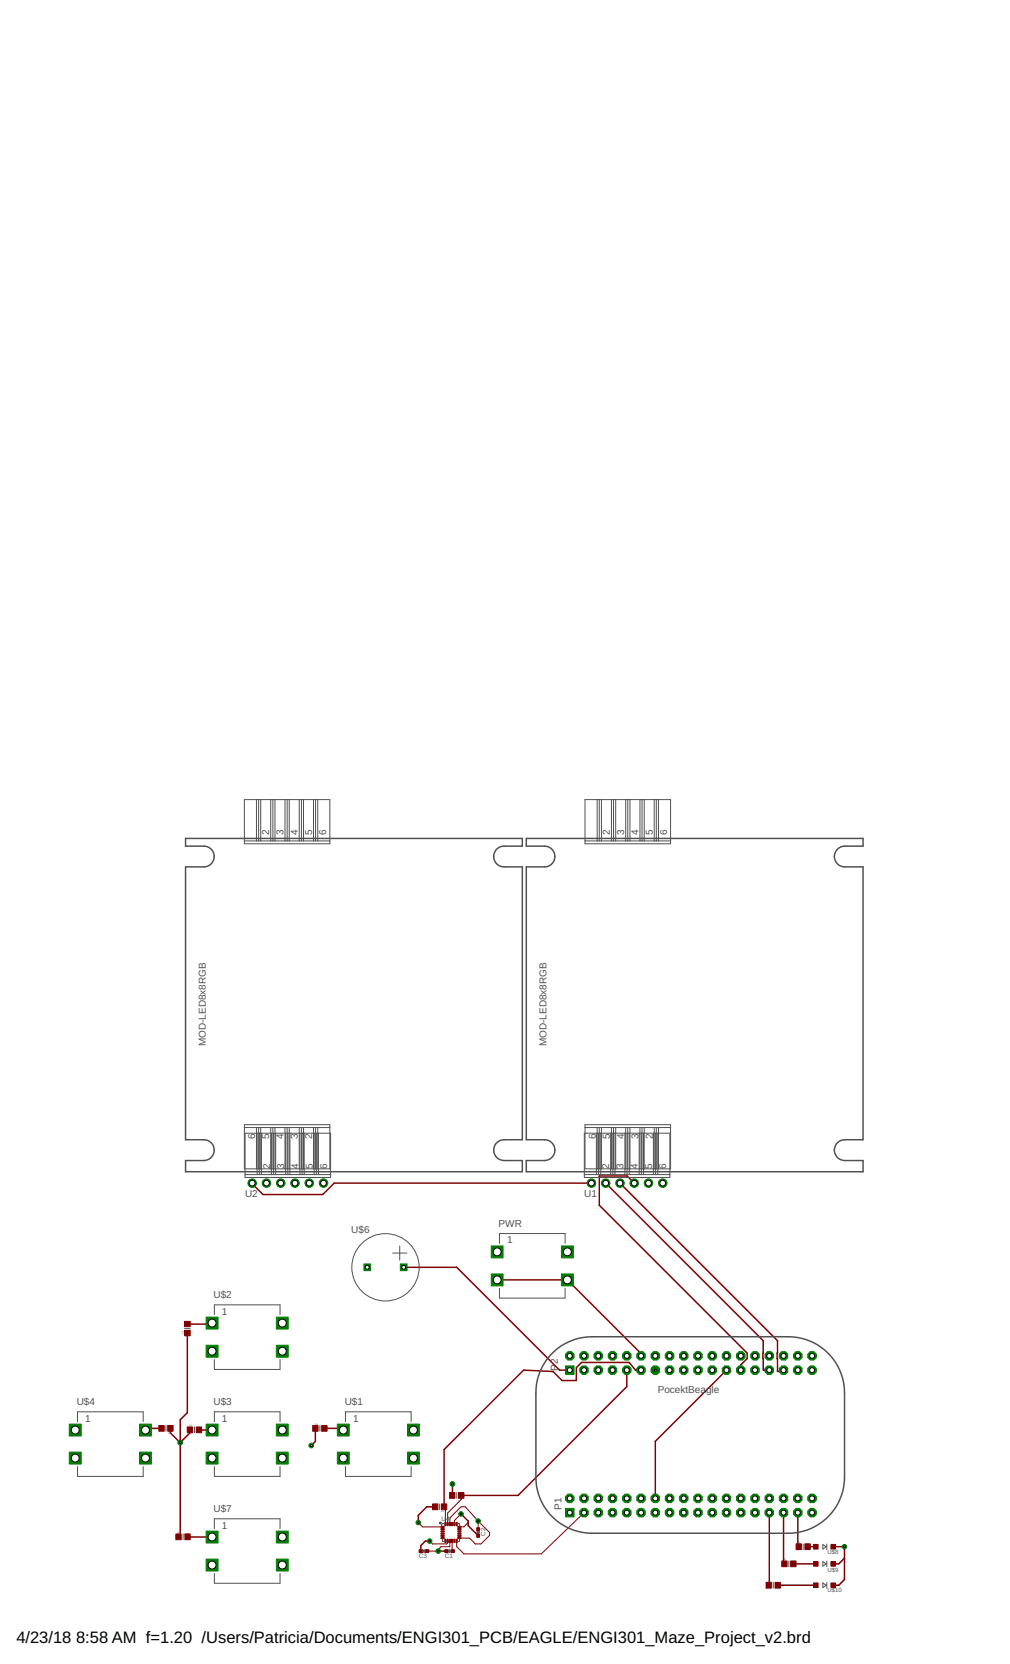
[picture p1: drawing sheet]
<svg xmlns="http://www.w3.org/2000/svg" width="216mm" height="356mm" viewBox="0 0 216 356" stroke-linecap="round" stroke-linejoin="round" font-family="sans-serif">
<defs><g id="words">
<g font-size="3.5">
<text x="3.5" y="351.1">4/23/18</text>
<text x="16.3" y="351.1">8:58 AM f=1.20 /Users/Patricia/Documents/ENGI301_PCB/EAGLE/ENGI301_Maze_Project_v2.brd</text>
</g>
<g font-size="2.1" fill="#505050">
<text x="57.6" y="178.5" transform="rotate(-90 57.6 178.5)">2</text>
<text x="60.6" y="178.5" transform="rotate(-90 60.6 178.5)">3</text>
<text x="63.7" y="178.5" transform="rotate(-90 63.7 178.5)">4</text>
<text x="66.7" y="178.5" transform="rotate(-90 66.7 178.5)">5</text>
<text x="69.8" y="178.5" transform="rotate(-90 69.8 178.5)">6</text>
<text x="130.4" y="178.5" transform="rotate(-90 130.4 178.5)">2</text>
<text x="133.4" y="178.5" transform="rotate(-90 133.4 178.5)">3</text>
<text x="136.5" y="178.5" transform="rotate(-90 136.5 178.5)">4</text>
<text x="139.5" y="178.5" transform="rotate(-90 139.5 178.5)">5</text>
<text x="142.6" y="178.5" transform="rotate(-90 142.6 178.5)">6</text>
<text x="44" y="223.6" transform="rotate(-90 44 223.6)">MOD-LED8x8RGB</text>
<text x="116.8" y="223.6" transform="rotate(-90 116.8 223.6)">MOD-LED8x8RGB</text>
<text x="54.5" y="243.4" transform="rotate(-90 54.5 243.4)">6</text>
<text x="57.6" y="243.4" transform="rotate(-90 57.6 243.4)">5</text>
<text x="60.6" y="243.4" transform="rotate(-90 60.6 243.4)">4</text>
<text x="63.7" y="243.4" transform="rotate(-90 63.7 243.4)">3</text>
<text x="66.7" y="243.4" transform="rotate(-90 66.7 243.4)">2</text>
<text x="127.3" y="243.4" transform="rotate(-90 127.3 243.4)">6</text>
<text x="130.4" y="243.4" transform="rotate(-90 130.4 243.4)">5</text>
<text x="133.4" y="243.4" transform="rotate(-90 133.4 243.4)">4</text>
<text x="136.5" y="243.4" transform="rotate(-90 136.5 243.4)">3</text>
<text x="139.5" y="243.4" transform="rotate(-90 139.5 243.4)">2</text>
<text x="57.7" y="249.8" transform="rotate(-90 57.7 249.8)">2</text>
<text x="60.8" y="249.8" transform="rotate(-90 60.8 249.8)">3</text>
<text x="63.8" y="249.8" transform="rotate(-90 63.8 249.8)">4</text>
<text x="66.9" y="249.8" transform="rotate(-90 66.9 249.8)">5</text>
<text x="69.9" y="249.8" transform="rotate(-90 69.9 249.8)">6</text>
<text x="130.2" y="249.8" transform="rotate(-90 130.2 249.8)">2</text>
<text x="133.3" y="249.8" transform="rotate(-90 133.3 249.8)">3</text>
<text x="136.3" y="249.8" transform="rotate(-90 136.3 249.8)">4</text>
<text x="139.4" y="249.8" transform="rotate(-90 139.4 249.8)">5</text>
<text x="142.4" y="249.8" transform="rotate(-90 142.4 249.8)">6</text>
<text x="52.4" y="255.9">U2</text>
<text x="124.9" y="255.9">U1</text>
<text x="75.1" y="263.5">U$6</text>
<text x="106.6" y="262.1">PWR</text>
<text x="108.4" y="265.7">1</text>
<text x="45.6" y="277.4">U$2</text>
<text x="47.4" y="281">1</text>
<text x="119.3" y="293" transform="rotate(-90 119.3 293)">P2</text>
<text x="140.6" y="297.8">PocektBeagle</text>
<text x="16.4" y="300.2">U$4</text>
<text x="18.2" y="303.8">1</text>
<text x="45.6" y="300.2">U$3</text>
<text x="47.4" y="303.8">1</text>
<text x="73.7" y="300.2">U$1</text>
<text x="75.5" y="303.8">1</text>
<text x="45.6" y="323.1">U$7</text>
<text x="120" y="322.7" transform="rotate(-90 120 322.7)">P1</text>
<text x="47.4" y="326.7">1</text>
</g>
<g font-size="1.4" fill="#505050">
<text x="94.4" y="325.1">U</text>
<text x="95.4" y="325.1">4</text>
<text x="103.8" y="328.2" transform="rotate(-90 103.8 328.2)">C2</text>
<text x="89.6" y="333">C3</text>
<text x="95.1" y="333">C1</text>
</g>
<g font-size="1.3" fill="#505050">
<text x="176.9" y="332.1">U$8</text>
<text x="176.9" y="336">U$9</text>
<text x="176.9" y="340.3">U$10</text>
</g>
<g font-size=".4" fill="#505050">
<text x="39.3" y="285" transform="rotate(-90 39.3 285)">R6</text>
<text x="40.5" y="304.8">R8</text>
<text x="67.3" y="304.5">R10</text>
<text x="36" y="306.3">R9</text>
<text x="94.3" y="323.1">R12</text>
<text x="98" y="320.7">R11</text>
<text x="38" y="327.6">R7</text>
<text x="170.6" y="329.8">R1</text>
<text x="167.5" y="333.4">R2</text>
<text x="164.2" y="338">R</text>
<text x="164.5" y="338">3</text>
</g>
</g></defs>
<g fill="#800000" stroke="#800000" stroke-width=".21">
<path d="M173.9 330.1h1v.9h-1z"/>
<path d="M177.6 330.1h1v.9h-1z"/>
<path d="M173.9 333.7h1v1h-1z"/>
<path d="M177.6 333.7h1v1h-1z"/>
<path d="M173.9 338.3h1v1h-1z"/>
<path d="M177.6 338.3h1v1h-1z"/>
<path d="M89.6 331.2h.7v.6h-.7z"/>
<path d="M90.9 331.2h.8v.6h-.8z"/>
<path d="M96.4 331.2h.7v.6h-.7z"/>
<path d="M95.1 331.2h.7v.6h-.7z"/>
<path d="M101.9 326.5h.6v.7h-.6z"/>
<path d="M101.9 327.8h.6v.7h-.6z"/>
<path d="M170.2 329.9h1.1v1.3h-1.1z"/>
<path d="M172.1 329.9h1.1v1.3h-1.1z"/>
<path d="M167.1 333.6h1.2v1.2h-1.2z"/>
<path d="M169 333.6h1.2v1.2h-1.2z"/>
<path d="M163.7 338.2h1.2v1.2h-1.2z"/>
<path d="M165.7 338.2h1.1v1.2h-1.1z"/>
<path d="M39.4 284.3h1.3v1.2h-1.3z"/>
<path d="M39.4 282.4h1.3v1.1h-1.3z"/>
<path d="M37.6 327.8h1.1v1.2h-1.1z"/>
<path d="M39.5 327.8h1.2v1.2h-1.2z"/>
<path d="M40 304.9h1.2v1.3h-1.2z"/>
<path d="M42 304.9h1.1v1.3h-1.1z"/>
<path d="M35.9 304.6h1.1v1.3h-1.1z"/>
<path d="M34 304.6h1.1v1.3h-1.1z"/>
<path d="M66.8 304.6h1.2v1.3h-1.2z"/>
<path d="M68.8 304.6h1.1v1.3h-1.1z"/>
<path d="M98 319h1.2v1.2h-1.2z"/>
<path d="M96.1 319h1.1v1.2h-1.1z"/>
<path d="M94.4 321.4h1.1v1.2h-1.1z"/>
<path d="M92.5 321.4h1.1v1.2h-1.1z"/>
</g>
<g fill="#800000" stroke="#800000" stroke-width=".21">
<path d="M94.3 326.2h.6l.1 .1-.7 .1z" fill-rule="evenodd"/>
<path d="M94.3 326.7l.6-.1 .1 .2-.7 .1z" fill-rule="evenodd"/>
<path d="M94.3 327.2l.6-.1 .1 .2-.7 .1z" fill-rule="evenodd"/>
<path d="M94.3 327.6h.6l.1 .2-.7 .1z" fill-rule="evenodd"/>
<path d="M94.3 328.1h.6l.1 .1-.7 .1z" fill-rule="evenodd"/>
<path d="M94.3 328.6h.6l.1 .1-.7 .1z" fill-rule="evenodd"/>
<path d="M95.1 329h.2l-.1 .6h-.1z" fill-rule="evenodd"/>
<path d="M95.6 329h.2l-.1 .6h-.1z" fill-rule="evenodd"/>
<path d="M96.1 329h.2l-.1 .6h-.1z" fill-rule="evenodd"/>
<path d="M96.5 329h.3l-.1 .6h-.2z" fill-rule="evenodd"/>
<path d="M97 329h.3l-.1 .6h-.2z" fill-rule="evenodd"/>
<path d="M97.5 329h.2v.6h-.2z" fill-rule="evenodd"/>
<path d="M97.9 328.6h.6l.1 .1-.7 .1z" fill-rule="evenodd"/>
<path d="M97.9 328.1h.6l.1 .1-.7 .1z" fill-rule="evenodd"/>
<path d="M97.9 327.6h.6l.1 .2-.7 .1z" fill-rule="evenodd"/>
<path d="M97.9 327.2l.6-.1 .1 .2-.7 .1z" fill-rule="evenodd"/>
<path d="M97.9 326.7l.6-.1 .1 .2-.7 .1z" fill-rule="evenodd"/>
<path d="M97.9 326.2h.6l.1 .1-.7 .1z" fill-rule="evenodd"/>
<path d="M97.5 325.4h.2v.7l-.2-.1z" fill-rule="evenodd"/>
<path d="M97 325.4h.3l-.1 .7-.2-.1z" fill-rule="evenodd"/>
<path d="M96.5 325.4h.3l-.1 .7-.2-.1z" fill-rule="evenodd"/>
<path d="M96.1 325.4h.2l-.1 .7-.1-.1z" fill-rule="evenodd"/>
<path d="M95.6 325.4h.2l-.1 .7-.1-.1z" fill-rule="evenodd"/>
<path d="M95.1 325.4h.2l-.1 .7-.1-.1z" fill-rule="evenodd"/>
</g>
<g fill="none" stroke="#800000" stroke-width=".32">
<path d="M53.9 252.8l2.3 2.5h12.8l2.4-2.5h55M129.5 252.8l33.7 33.7v6.3h1.2M132.5 252.8l33.7 33.7v6.6h1l.3-.3M135.6 252.8l-1.6-1.5h-5.9v6.3l31.6 31.6v1.1l-1.4 1.4v1.1M86.3 270.8h11.3l22 22h2.2M106.3 273.5h15l15.7 15.8v.5M40 284.9v17l-1.5 1.5v24.7l-.3 .3M45.3 282.7l-.2 .3h-5.1M134 292.8v3.5l-23.3 23.3h-12.1M137 292.8h-1.2l-1.3-1.6h-10.2l-1.1 1v2.8h-3.1l-1.9-1.9-6.3-.3-17 17v12.2M155.3 292.8l-15.2 15.2v12.2M34.5 305.2h-3.1l-.3 .4"/>
<path d="M36.4 305.2v1l2.1 2.1 2.1-2.1v-.6M42.5 305.6h2.8M67.4 305.2v2.8l-.9 .9M69.3 305.2h3.7l.4 .4M96.7 317.1v2.4M40.1 328.4l5.2 .1M91.8 329.3h-.9l-.9 1v1.2M93 322h-1.8l-1.8 1.8v1.6M93.7 331.5h1.7M98.6 323.5l1.5 1.6v.9l2.1 2.2M164.4 323.3v15.3l-.1 .2M166.2 338.8h8.2"/>
<path d="M167.5 323.3v10.7l.2 .2M169.6 334.2h4.8M170.5 323.3v7.1l.2 .1M172.6 330.5h1.8M178.1 330.5h2.4v7l-1.2 1.3h-1.2M180.5 333l-1.2 1.2h-1.2"/>
</g>
<g fill="none" stroke="#800000" stroke-width=".21">
<path d="M96.7 319.5v.1M98.6 319.6v.8l-2.9 2.9v2.4M89.4 325.4l.9 .9h4.3M94.9 322l.3 .3v3.4M95.7 329.3v.4l-.2 .2h-3l-.7-.6M96.2 329.3l-.1 1.2h-1.8l-.6 .7v.3h-2.4M96.6 329.3v2l.2 .2M98.2 326.3h.1M98.6 323.5l-1.5 1.5v.7M100.1 325.4l-.9 .9h-1M102.2 325.1l2.4 2.4v.6l-1.8 1.8h-1.2l-1.2-1.2h-2.2M102.2 325.1v1.7"/>
<path d="M102.2 325.1l-2.7-3.1h-.9l-2.4 2.4v1.3M124.8 323.3l-9.1 8.8h-16.5l-1.6-1.6v-1.2"/>
</g>
<path d="M72.1 304.3h2.6v2.6h-2.6z" fill="#008000" stroke="#008000" stroke-width=".21"/>
<circle cx="73.4" cy="305.6" r=".85" fill="#fff" stroke="#000" stroke-width=".21"/>
<path d="M87.1 304.3h2.5v2.6h-2.5z" fill="#008000" stroke="#008000" stroke-width=".21"/>
<circle cx="88.4" cy="305.6" r=".85" fill="#fff" stroke="#000" stroke-width=".21"/>
<path d="M72.1 310.3h2.6v2.6h-2.6z" fill="#008000" stroke="#008000" stroke-width=".21"/>
<circle cx="73.4" cy="311.6" r=".85" fill="#fff" stroke="#000" stroke-width=".21"/>
<path d="M87.1 310.3h2.5v2.6h-2.5z" fill="#008000" stroke="#008000" stroke-width=".21"/>
<circle cx="88.4" cy="311.6" r=".85" fill="#fff" stroke="#000" stroke-width=".21"/>
<path d="M44.1 281.5h2.5v2.5h-2.5z" fill="#008000" stroke="#008000" stroke-width=".21"/>
<circle cx="45.3" cy="282.7" r=".85" fill="#fff" stroke="#000" stroke-width=".21"/>
<path d="M59.1 281.5h2.5v2.5h-2.5z" fill="#008000" stroke="#008000" stroke-width=".21"/>
<circle cx="60.3" cy="282.7" r=".85" fill="#fff" stroke="#000" stroke-width=".21"/>
<path d="M44.1 287.5h2.5v2.5h-2.5z" fill="#008000" stroke="#008000" stroke-width=".21"/>
<circle cx="45.3" cy="288.8" r=".85" fill="#fff" stroke="#000" stroke-width=".21"/>
<path d="M59.1 287.5h2.5v2.5h-2.5z" fill="#008000" stroke="#008000" stroke-width=".21"/>
<circle cx="60.3" cy="288.8" r=".85" fill="#fff" stroke="#000" stroke-width=".21"/>
<path d="M44.1 304.3h2.5v2.6h-2.5z" fill="#008000" stroke="#008000" stroke-width=".21"/>
<circle cx="45.3" cy="305.6" r=".85" fill="#fff" stroke="#000" stroke-width=".21"/>
<path d="M59.1 304.3h2.5v2.6h-2.5z" fill="#008000" stroke="#008000" stroke-width=".21"/>
<circle cx="60.3" cy="305.6" r=".85" fill="#fff" stroke="#000" stroke-width=".21"/>
<path d="M44.1 310.3h2.5v2.6h-2.5z" fill="#008000" stroke="#008000" stroke-width=".21"/>
<circle cx="45.3" cy="311.6" r=".85" fill="#fff" stroke="#000" stroke-width=".21"/>
<path d="M59.1 310.3h2.5v2.6h-2.5z" fill="#008000" stroke="#008000" stroke-width=".21"/>
<circle cx="60.3" cy="311.6" r=".85" fill="#fff" stroke="#000" stroke-width=".21"/>
<path d="M14.8 304.3h2.6v2.6h-2.6z" fill="#008000" stroke="#008000" stroke-width=".21"/>
<circle cx="16.1" cy="305.6" r=".85" fill="#fff" stroke="#000" stroke-width=".21"/>
<path d="M29.8 304.3h2.6v2.6h-2.6z" fill="#008000" stroke="#008000" stroke-width=".21"/>
<circle cx="31.1" cy="305.6" r=".85" fill="#fff" stroke="#000" stroke-width=".21"/>
<path d="M14.8 310.3h2.6v2.6h-2.6z" fill="#008000" stroke="#008000" stroke-width=".21"/>
<circle cx="16.1" cy="311.6" r=".85" fill="#fff" stroke="#000" stroke-width=".21"/>
<path d="M29.8 310.3h2.6v2.6h-2.6z" fill="#008000" stroke="#008000" stroke-width=".21"/>
<circle cx="31.1" cy="311.6" r=".85" fill="#fff" stroke="#000" stroke-width=".21"/>
<path d="M105 266.3h2.5v2.5h-2.5z" fill="#008000" stroke="#008000" stroke-width=".21"/>
<circle cx="106.3" cy="267.5" r=".85" fill="#fff" stroke="#000" stroke-width=".21"/>
<path d="M120 266.3h2.6v2.5h-2.6z" fill="#008000" stroke="#008000" stroke-width=".21"/>
<circle cx="121.3" cy="267.5" r=".85" fill="#fff" stroke="#000" stroke-width=".21"/>
<path d="M105 272.2h2.5v2.6h-2.5z" fill="#008000" stroke="#008000" stroke-width=".21"/>
<circle cx="106.3" cy="273.5" r=".85" fill="#fff" stroke="#000" stroke-width=".21"/>
<path d="M120 272.2h2.6v2.6h-2.6z" fill="#008000" stroke="#008000" stroke-width=".21"/>
<circle cx="121.3" cy="273.5" r=".85" fill="#fff" stroke="#000" stroke-width=".21"/>
<path d="M85.6 270.1h1.4v1.4h-1.4z" fill="#008000" stroke="#008000" stroke-width=".21"/>
<circle cx="86.3" cy="270.8" r=".42" fill="#fff" stroke="#000" stroke-width=".21"/>
<path d="M77.8 270.1h1.4v1.4h-1.4z" fill="#008000" stroke="#008000" stroke-width=".21"/>
<circle cx="78.5" cy="270.8" r=".42" fill="#fff" stroke="#000" stroke-width=".21"/>
<path d="M44.1 327.2h2.5v2.5h-2.5z" fill="#008000" stroke="#008000" stroke-width=".21"/>
<circle cx="45.3" cy="328.5" r=".85" fill="#fff" stroke="#000" stroke-width=".21"/>
<path d="M59.1 327.2h2.5v2.5h-2.5z" fill="#008000" stroke="#008000" stroke-width=".21"/>
<circle cx="60.3" cy="328.5" r=".85" fill="#fff" stroke="#000" stroke-width=".21"/>
<path d="M44.1 333.2h2.5v2.5h-2.5z" fill="#008000" stroke="#008000" stroke-width=".21"/>
<circle cx="45.3" cy="334.5" r=".85" fill="#fff" stroke="#000" stroke-width=".21"/>
<path d="M59.1 333.2h2.5v2.5h-2.5z" fill="#008000" stroke="#008000" stroke-width=".21"/>
<circle cx="60.3" cy="334.5" r=".85" fill="#fff" stroke="#000" stroke-width=".21"/>
<circle cx="126.4" cy="252.8" r=".91" fill="#008000" stroke="#008000" stroke-width=".21"/>
<circle cx="126.4" cy="252.8" r=".61" fill="#fff" stroke="#000" stroke-width=".21"/>
<circle cx="129.5" cy="252.8" r=".91" fill="#008000" stroke="#008000" stroke-width=".21"/>
<circle cx="129.5" cy="252.8" r=".61" fill="#fff" stroke="#000" stroke-width=".21"/>
<circle cx="132.5" cy="252.8" r=".91" fill="#008000" stroke="#008000" stroke-width=".21"/>
<circle cx="132.5" cy="252.8" r=".61" fill="#fff" stroke="#000" stroke-width=".21"/>
<circle cx="135.6" cy="252.8" r=".91" fill="#008000" stroke="#008000" stroke-width=".21"/>
<circle cx="135.6" cy="252.8" r=".61" fill="#fff" stroke="#000" stroke-width=".21"/>
<circle cx="138.6" cy="252.8" r=".91" fill="#008000" stroke="#008000" stroke-width=".21"/>
<circle cx="138.6" cy="252.8" r=".61" fill="#fff" stroke="#000" stroke-width=".21"/>
<circle cx="141.7" cy="252.8" r=".91" fill="#008000" stroke="#008000" stroke-width=".21"/>
<circle cx="141.7" cy="252.8" r=".61" fill="#fff" stroke="#000" stroke-width=".21"/>
<circle cx="53.9" cy="252.8" r=".91" fill="#008000" stroke="#008000" stroke-width=".21"/>
<circle cx="53.9" cy="252.8" r=".61" fill="#fff" stroke="#000" stroke-width=".21"/>
<circle cx="57" cy="252.8" r=".91" fill="#008000" stroke="#008000" stroke-width=".21"/>
<circle cx="57" cy="252.8" r=".61" fill="#fff" stroke="#000" stroke-width=".21"/>
<circle cx="60" cy="252.8" r=".91" fill="#008000" stroke="#008000" stroke-width=".21"/>
<circle cx="60" cy="252.8" r=".61" fill="#fff" stroke="#000" stroke-width=".21"/>
<circle cx="63.1" cy="252.8" r=".91" fill="#008000" stroke="#008000" stroke-width=".21"/>
<circle cx="63.1" cy="252.8" r=".61" fill="#fff" stroke="#000" stroke-width=".21"/>
<circle cx="66.1" cy="252.8" r=".91" fill="#008000" stroke="#008000" stroke-width=".21"/>
<circle cx="66.1" cy="252.8" r=".61" fill="#fff" stroke="#000" stroke-width=".21"/>
<circle cx="69.2" cy="252.8" r=".91" fill="#008000" stroke="#008000" stroke-width=".21"/>
<circle cx="69.2" cy="252.8" r=".61" fill="#fff" stroke="#000" stroke-width=".21"/>
<path d="M120.9 322.3h1.8v1.9h-1.8z" fill="#008000" stroke="#008000" stroke-width=".21"/>
<circle cx="121.8" cy="323.3" r=".53" fill="#fff" stroke="#000" stroke-width=".21"/>
<circle cx="121.8" cy="320.2" r=".99" fill="#008000" stroke="#008000" stroke-width=".21"/>
<circle cx="121.8" cy="320.2" r=".53" fill="#fff" stroke="#000" stroke-width=".21"/>
<circle cx="124.8" cy="323.3" r=".99" fill="#008000" stroke="#008000" stroke-width=".21"/>
<circle cx="124.8" cy="323.3" r=".53" fill="#fff" stroke="#000" stroke-width=".21"/>
<circle cx="124.8" cy="320.2" r=".99" fill="#008000" stroke="#008000" stroke-width=".21"/>
<circle cx="124.8" cy="320.2" r=".53" fill="#fff" stroke="#000" stroke-width=".21"/>
<circle cx="127.9" cy="323.3" r=".99" fill="#008000" stroke="#008000" stroke-width=".21"/>
<circle cx="127.9" cy="323.3" r=".53" fill="#fff" stroke="#000" stroke-width=".21"/>
<circle cx="127.9" cy="320.2" r=".99" fill="#008000" stroke="#008000" stroke-width=".21"/>
<circle cx="127.9" cy="320.2" r=".53" fill="#fff" stroke="#000" stroke-width=".21"/>
<circle cx="130.9" cy="323.3" r=".99" fill="#008000" stroke="#008000" stroke-width=".21"/>
<circle cx="130.9" cy="323.3" r=".53" fill="#fff" stroke="#000" stroke-width=".21"/>
<circle cx="130.9" cy="320.2" r=".99" fill="#008000" stroke="#008000" stroke-width=".21"/>
<circle cx="130.9" cy="320.2" r=".53" fill="#fff" stroke="#000" stroke-width=".21"/>
<circle cx="134" cy="323.3" r=".99" fill="#008000" stroke="#008000" stroke-width=".21"/>
<circle cx="134" cy="323.3" r=".53" fill="#fff" stroke="#000" stroke-width=".21"/>
<circle cx="134" cy="320.2" r=".99" fill="#008000" stroke="#008000" stroke-width=".21"/>
<circle cx="134" cy="320.2" r=".53" fill="#fff" stroke="#000" stroke-width=".21"/>
<circle cx="137" cy="323.3" r=".99" fill="#008000" stroke="#008000" stroke-width=".21"/>
<circle cx="137" cy="323.3" r=".53" fill="#fff" stroke="#000" stroke-width=".21"/>
<circle cx="137" cy="320.2" r=".99" fill="#008000" stroke="#008000" stroke-width=".21"/>
<circle cx="137" cy="320.2" r=".53" fill="#fff" stroke="#000" stroke-width=".21"/>
<circle cx="140.1" cy="323.3" r=".99" fill="#008000" stroke="#008000" stroke-width=".21"/>
<circle cx="140.1" cy="323.3" r=".53" fill="#fff" stroke="#000" stroke-width=".21"/>
<circle cx="140.1" cy="320.2" r=".99" fill="#008000" stroke="#008000" stroke-width=".21"/>
<circle cx="140.1" cy="320.2" r=".53" fill="#fff" stroke="#000" stroke-width=".21"/>
<circle cx="143.1" cy="323.3" r=".99" fill="#008000" stroke="#008000" stroke-width=".21"/>
<circle cx="143.1" cy="323.3" r=".53" fill="#fff" stroke="#000" stroke-width=".21"/>
<circle cx="143.1" cy="320.2" r=".99" fill="#008000" stroke="#008000" stroke-width=".21"/>
<circle cx="143.1" cy="320.2" r=".53" fill="#fff" stroke="#000" stroke-width=".21"/>
<circle cx="146.2" cy="323.3" r=".99" fill="#008000" stroke="#008000" stroke-width=".21"/>
<circle cx="146.2" cy="323.3" r=".53" fill="#fff" stroke="#000" stroke-width=".21"/>
<circle cx="146.2" cy="320.2" r=".99" fill="#008000" stroke="#008000" stroke-width=".21"/>
<circle cx="146.2" cy="320.2" r=".53" fill="#fff" stroke="#000" stroke-width=".21"/>
<circle cx="149.2" cy="323.3" r=".99" fill="#008000" stroke="#008000" stroke-width=".21"/>
<circle cx="149.2" cy="323.3" r=".53" fill="#fff" stroke="#000" stroke-width=".21"/>
<circle cx="149.2" cy="320.2" r=".99" fill="#008000" stroke="#008000" stroke-width=".21"/>
<circle cx="149.2" cy="320.2" r=".53" fill="#fff" stroke="#000" stroke-width=".21"/>
<circle cx="152.3" cy="323.3" r=".99" fill="#008000" stroke="#008000" stroke-width=".21"/>
<circle cx="152.3" cy="323.3" r=".53" fill="#fff" stroke="#000" stroke-width=".21"/>
<circle cx="152.3" cy="320.2" r=".99" fill="#008000" stroke="#008000" stroke-width=".21"/>
<circle cx="152.3" cy="320.2" r=".53" fill="#fff" stroke="#000" stroke-width=".21"/>
<circle cx="155.3" cy="323.3" r=".99" fill="#008000" stroke="#008000" stroke-width=".21"/>
<circle cx="155.3" cy="323.3" r=".53" fill="#fff" stroke="#000" stroke-width=".21"/>
<circle cx="155.3" cy="320.2" r=".99" fill="#008000" stroke="#008000" stroke-width=".21"/>
<circle cx="155.3" cy="320.2" r=".53" fill="#fff" stroke="#000" stroke-width=".21"/>
<circle cx="158.3" cy="323.3" r=".99" fill="#008000" stroke="#008000" stroke-width=".21"/>
<circle cx="158.3" cy="323.3" r=".53" fill="#fff" stroke="#000" stroke-width=".21"/>
<circle cx="158.3" cy="320.2" r=".99" fill="#008000" stroke="#008000" stroke-width=".21"/>
<circle cx="158.3" cy="320.2" r=".53" fill="#fff" stroke="#000" stroke-width=".21"/>
<circle cx="161.4" cy="323.3" r=".99" fill="#008000" stroke="#008000" stroke-width=".21"/>
<circle cx="161.4" cy="323.3" r=".53" fill="#fff" stroke="#000" stroke-width=".21"/>
<circle cx="161.4" cy="320.2" r=".99" fill="#008000" stroke="#008000" stroke-width=".21"/>
<circle cx="161.4" cy="320.2" r=".53" fill="#fff" stroke="#000" stroke-width=".21"/>
<circle cx="164.4" cy="323.3" r=".99" fill="#008000" stroke="#008000" stroke-width=".21"/>
<circle cx="164.4" cy="323.3" r=".53" fill="#fff" stroke="#000" stroke-width=".21"/>
<circle cx="164.4" cy="320.2" r=".99" fill="#008000" stroke="#008000" stroke-width=".21"/>
<circle cx="164.4" cy="320.2" r=".53" fill="#fff" stroke="#000" stroke-width=".21"/>
<circle cx="167.5" cy="323.3" r=".99" fill="#008000" stroke="#008000" stroke-width=".21"/>
<circle cx="167.5" cy="323.3" r=".53" fill="#fff" stroke="#000" stroke-width=".21"/>
<circle cx="167.5" cy="320.2" r=".99" fill="#008000" stroke="#008000" stroke-width=".21"/>
<circle cx="167.5" cy="320.2" r=".53" fill="#fff" stroke="#000" stroke-width=".21"/>
<circle cx="170.5" cy="323.3" r=".99" fill="#008000" stroke="#008000" stroke-width=".21"/>
<circle cx="170.5" cy="323.3" r=".53" fill="#fff" stroke="#000" stroke-width=".21"/>
<circle cx="170.5" cy="320.2" r=".99" fill="#008000" stroke="#008000" stroke-width=".21"/>
<circle cx="170.5" cy="320.2" r=".53" fill="#fff" stroke="#000" stroke-width=".21"/>
<circle cx="173.6" cy="323.3" r=".99" fill="#008000" stroke="#008000" stroke-width=".21"/>
<circle cx="173.6" cy="323.3" r=".53" fill="#fff" stroke="#000" stroke-width=".21"/>
<circle cx="173.6" cy="320.2" r=".99" fill="#008000" stroke="#008000" stroke-width=".21"/>
<circle cx="173.6" cy="320.2" r=".53" fill="#fff" stroke="#000" stroke-width=".21"/>
<path d="M120.9 291.9h1.8v1.8h-1.8z" fill="#008000" stroke="#008000" stroke-width=".21"/>
<circle cx="121.8" cy="292.8" r=".53" fill="#fff" stroke="#000" stroke-width=".21"/>
<circle cx="121.8" cy="289.8" r=".99" fill="#008000" stroke="#008000" stroke-width=".21"/>
<circle cx="121.8" cy="289.8" r=".53" fill="#fff" stroke="#000" stroke-width=".21"/>
<circle cx="124.8" cy="292.8" r=".99" fill="#008000" stroke="#008000" stroke-width=".21"/>
<circle cx="124.8" cy="292.8" r=".53" fill="#fff" stroke="#000" stroke-width=".21"/>
<circle cx="124.8" cy="289.8" r=".99" fill="#008000" stroke="#008000" stroke-width=".21"/>
<circle cx="124.8" cy="289.8" r=".53" fill="#fff" stroke="#000" stroke-width=".21"/>
<circle cx="127.9" cy="292.8" r=".99" fill="#008000" stroke="#008000" stroke-width=".21"/>
<circle cx="127.9" cy="292.8" r=".53" fill="#fff" stroke="#000" stroke-width=".21"/>
<circle cx="127.9" cy="289.8" r=".99" fill="#008000" stroke="#008000" stroke-width=".21"/>
<circle cx="127.9" cy="289.8" r=".53" fill="#fff" stroke="#000" stroke-width=".21"/>
<circle cx="130.9" cy="292.8" r=".99" fill="#008000" stroke="#008000" stroke-width=".21"/>
<circle cx="130.9" cy="292.8" r=".53" fill="#fff" stroke="#000" stroke-width=".21"/>
<circle cx="130.9" cy="289.8" r=".99" fill="#008000" stroke="#008000" stroke-width=".21"/>
<circle cx="130.9" cy="289.8" r=".53" fill="#fff" stroke="#000" stroke-width=".21"/>
<circle cx="134" cy="292.8" r=".99" fill="#008000" stroke="#008000" stroke-width=".21"/>
<circle cx="134" cy="292.8" r=".53" fill="#fff" stroke="#000" stroke-width=".21"/>
<circle cx="134" cy="289.8" r=".99" fill="#008000" stroke="#008000" stroke-width=".21"/>
<circle cx="134" cy="289.8" r=".53" fill="#fff" stroke="#000" stroke-width=".21"/>
<circle cx="137" cy="292.8" r=".99" fill="#008000" stroke="#008000" stroke-width=".21"/>
<circle cx="137" cy="292.8" r=".53" fill="#fff" stroke="#000" stroke-width=".21"/>
<circle cx="137" cy="289.8" r=".99" fill="#008000" stroke="#008000" stroke-width=".21"/>
<circle cx="137" cy="289.8" r=".53" fill="#fff" stroke="#000" stroke-width=".21"/>
<circle cx="140.1" cy="292.8" r=".99" fill="#008000" stroke="#008000" stroke-width=".21"/>
<circle cx="140.1" cy="292.8" r=".53" fill="#fff" stroke="#000" stroke-width=".21"/>
<circle cx="140.1" cy="289.8" r=".99" fill="#008000" stroke="#008000" stroke-width=".21"/>
<circle cx="140.1" cy="289.8" r=".53" fill="#fff" stroke="#000" stroke-width=".21"/>
<circle cx="143.1" cy="292.8" r=".99" fill="#008000" stroke="#008000" stroke-width=".21"/>
<circle cx="143.1" cy="292.8" r=".53" fill="#fff" stroke="#000" stroke-width=".21"/>
<circle cx="143.1" cy="289.8" r=".99" fill="#008000" stroke="#008000" stroke-width=".21"/>
<circle cx="143.1" cy="289.8" r=".53" fill="#fff" stroke="#000" stroke-width=".21"/>
<circle cx="146.2" cy="292.8" r=".99" fill="#008000" stroke="#008000" stroke-width=".21"/>
<circle cx="146.2" cy="292.8" r=".53" fill="#fff" stroke="#000" stroke-width=".21"/>
<circle cx="146.2" cy="289.8" r=".99" fill="#008000" stroke="#008000" stroke-width=".21"/>
<circle cx="146.2" cy="289.8" r=".53" fill="#fff" stroke="#000" stroke-width=".21"/>
<circle cx="149.2" cy="292.8" r=".99" fill="#008000" stroke="#008000" stroke-width=".21"/>
<circle cx="149.2" cy="292.8" r=".53" fill="#fff" stroke="#000" stroke-width=".21"/>
<circle cx="149.2" cy="289.8" r=".99" fill="#008000" stroke="#008000" stroke-width=".21"/>
<circle cx="149.2" cy="289.8" r=".53" fill="#fff" stroke="#000" stroke-width=".21"/>
<circle cx="152.3" cy="292.8" r=".99" fill="#008000" stroke="#008000" stroke-width=".21"/>
<circle cx="152.3" cy="292.8" r=".53" fill="#fff" stroke="#000" stroke-width=".21"/>
<circle cx="152.3" cy="289.8" r=".99" fill="#008000" stroke="#008000" stroke-width=".21"/>
<circle cx="152.3" cy="289.8" r=".53" fill="#fff" stroke="#000" stroke-width=".21"/>
<circle cx="155.3" cy="292.8" r=".99" fill="#008000" stroke="#008000" stroke-width=".21"/>
<circle cx="155.3" cy="292.8" r=".53" fill="#fff" stroke="#000" stroke-width=".21"/>
<circle cx="155.3" cy="289.8" r=".99" fill="#008000" stroke="#008000" stroke-width=".21"/>
<circle cx="155.3" cy="289.8" r=".53" fill="#fff" stroke="#000" stroke-width=".21"/>
<circle cx="158.3" cy="292.8" r=".99" fill="#008000" stroke="#008000" stroke-width=".21"/>
<circle cx="158.3" cy="292.8" r=".53" fill="#fff" stroke="#000" stroke-width=".21"/>
<circle cx="158.3" cy="289.8" r=".99" fill="#008000" stroke="#008000" stroke-width=".21"/>
<circle cx="158.3" cy="289.8" r=".53" fill="#fff" stroke="#000" stroke-width=".21"/>
<circle cx="161.4" cy="292.8" r=".99" fill="#008000" stroke="#008000" stroke-width=".21"/>
<circle cx="161.4" cy="292.8" r=".53" fill="#fff" stroke="#000" stroke-width=".21"/>
<circle cx="161.4" cy="289.8" r=".99" fill="#008000" stroke="#008000" stroke-width=".21"/>
<circle cx="161.4" cy="289.8" r=".53" fill="#fff" stroke="#000" stroke-width=".21"/>
<circle cx="164.4" cy="292.8" r=".99" fill="#008000" stroke="#008000" stroke-width=".21"/>
<circle cx="164.4" cy="292.8" r=".53" fill="#fff" stroke="#000" stroke-width=".21"/>
<circle cx="164.4" cy="289.8" r=".99" fill="#008000" stroke="#008000" stroke-width=".21"/>
<circle cx="164.4" cy="289.8" r=".53" fill="#fff" stroke="#000" stroke-width=".21"/>
<circle cx="167.5" cy="292.8" r=".99" fill="#008000" stroke="#008000" stroke-width=".21"/>
<circle cx="167.5" cy="292.8" r=".53" fill="#fff" stroke="#000" stroke-width=".21"/>
<circle cx="167.5" cy="289.8" r=".99" fill="#008000" stroke="#008000" stroke-width=".21"/>
<circle cx="167.5" cy="289.8" r=".53" fill="#fff" stroke="#000" stroke-width=".21"/>
<circle cx="170.5" cy="292.8" r=".99" fill="#008000" stroke="#008000" stroke-width=".21"/>
<circle cx="170.5" cy="292.8" r=".53" fill="#fff" stroke="#000" stroke-width=".21"/>
<circle cx="170.5" cy="289.8" r=".99" fill="#008000" stroke="#008000" stroke-width=".21"/>
<circle cx="170.5" cy="289.8" r=".53" fill="#fff" stroke="#000" stroke-width=".21"/>
<circle cx="173.6" cy="292.8" r=".99" fill="#008000" stroke="#008000" stroke-width=".21"/>
<circle cx="173.6" cy="292.8" r=".53" fill="#fff" stroke="#000" stroke-width=".21"/>
<circle cx="173.6" cy="289.8" r=".99" fill="#008000" stroke="#008000" stroke-width=".21"/>
<circle cx="173.6" cy="289.8" r=".53" fill="#fff" stroke="#000" stroke-width=".21"/>
<circle cx="180.5" cy="330.5" r=".49" fill="#008000" stroke="#008000" stroke-width=".21"/>
<circle cx="180.5" cy="330.5" r=".19" fill="#fff" stroke="#000" stroke-width=".21"/>
<circle cx="93.7" cy="331.5" r=".49" fill="#008000" stroke="#008000" stroke-width=".21"/>
<circle cx="93.7" cy="331.5" r=".19" fill="#fff" stroke="#000" stroke-width=".21"/>
<circle cx="98.6" cy="323.5" r=".49" fill="#008000" stroke="#008000" stroke-width=".21"/>
<circle cx="98.6" cy="323.5" r=".19" fill="#fff" stroke="#000" stroke-width=".21"/>
<circle cx="102.2" cy="325.1" r=".49" fill="#008000" stroke="#008000" stroke-width=".21"/>
<circle cx="102.2" cy="325.1" r=".19" fill="#fff" stroke="#000" stroke-width=".21"/>
<circle cx="89.4" cy="325.4" r=".49" fill="#008000" stroke="#008000" stroke-width=".21"/>
<circle cx="89.4" cy="325.4" r=".19" fill="#fff" stroke="#000" stroke-width=".21"/>
<circle cx="91.8" cy="329.3" r=".49" fill="#008000" stroke="#008000" stroke-width=".21"/>
<circle cx="91.8" cy="329.3" r=".19" fill="#fff" stroke="#000" stroke-width=".21"/>
<circle cx="96.7" cy="317.1" r=".51" fill="#008000" stroke="#008000" stroke-width=".21"/>
<circle cx="96.7" cy="317.1" r=".21" fill="#fff" stroke="#000" stroke-width=".21"/>
<circle cx="38.5" cy="308.3" r=".51" fill="#008000" stroke="#008000" stroke-width=".21"/>
<circle cx="38.5" cy="308.3" r=".21" fill="#fff" stroke="#000" stroke-width=".21"/>
<circle cx="66.5" cy="308.9" r=".51" fill="#008000" stroke="#008000" stroke-width=".21"/>
<circle cx="66.5" cy="308.9" r=".21" fill="#fff" stroke="#000" stroke-width=".21"/>
<circle cx="140.1" cy="292.8" r=".51" fill="#008000" stroke="#008000" stroke-width=".21"/>
<circle cx="140.1" cy="292.8" r=".21" fill="#fff" stroke="#000" stroke-width=".21"/>
<g fill="none" stroke="#505050" stroke-width=".21">
<path d="M52.2 170.9h18.3v9.4h-18.3zM52.2 179.7h18.3M54.8 170.9v8.8M55.3 170.9v8.8M55.7 170.9v8.8M57.9 170.9v8.8M58.3 170.9v8.8M58.8 170.9v8.8M60.9 170.9v8.8M61.4 170.9v8.8M61.8 170.9v8.8M64 170.9v8.8"/>
<path d="M64.4 170.9v8.8M64.9 170.9v8.8M67 170.9v8.8M67.5 170.9v8.8M67.9 170.9v8.8M125.1 170.9h18.2v9.4h-18.2zM125.1 179.7h18.2M127.7 170.9v8.8M128.1 170.9v8.8M128.6 170.9v8.8M130.7 170.9v8.8M131.1 170.9v8.8"/>
<path d="M131.6 170.9v8.8M133.8 170.9v8.8M134.2 170.9v8.8M134.7 170.9v8.8M136.8 170.9v8.8M137.2 170.9v8.8M137.7 170.9v8.8M139.8 170.9v8.8M140.3 170.9v8.8M140.8 170.9v8.8M52.2 240.3h18.3v9.5h-18.3zM52.2 241h18.3"/>
<path d="M52.4 242.2h18.3v9.4h-18.3zM52.4 251h18.3M54.8 241v8.8M55 242.2v8.8M55.3 241v8.8M55.4 242.2v8.8M55.7 241v8.8M55.9 242.2v8.8M57.9 241v8.8M58 242.2v8.8M58.3 241v8.8M58.5 242.2v8.8"/>
<path d="M58.8 241v8.8M58.9 242.2v8.8M60.9 241v8.8M61.1 242.2v8.8M61.4 241v8.8M61.5 242.2v8.8M61.8 241v8.8M62 242.2v8.8M64 241v8.8M64.1 242.2v8.8M64.4 241v8.8M64.6 242.2v8.8"/>
<path d="M64.9 241v8.8M65 242.2v8.8M67 241v8.8M67.2 242.2v8.8M67.5 241v8.8M67.6 242.2v8.8M67.9 241v8.8M68.1 242.2v8.8M124.9 242.2h18.3v9.4h-18.3zM124.9 251h18.3M125.1 240.3h18.2v9.5h-18.2zM125.1 241h18.2"/>
<path d="M127.5 242.2v8.8M127.7 241v8.8M128 242.2v8.8M128.1 241v8.8M128.4 242.2v8.8M128.6 241v8.8M130.5 242.2v8.8M130.7 241v8.8M131 242.2v8.8M131.1 241v8.8M131.5 242.2v8.8M131.6 241v8.8"/>
<path d="M133.6 242.2v8.8M133.8 241v8.8M134 242.2v8.8M134.2 241v8.8M134.5 242.2v8.8M134.7 241v8.8M136.6 242.2v8.8M136.8 241v8.8M137.1 242.2v8.8M137.2 241v8.8M137.6 242.2v8.8M137.7 241v8.8"/>
<path d="M139.7 242.2v8.8M139.8 241v8.8M140.1 242.2v8.8M140.3 241v8.8M140.6 242.2v8.8M140.8 241v8.8M83.9 267.8h3.1M85.4 266.3v3M106.8 275.3v2.1h14v-2.1M106.8 265.7v-2.1h14v2.1M39.4 283.9h1.3M45.8 290.6v2.1h14.1v-2.1"/>
<path d="M45.8 280.9v-2.1h14.1v2.1M16.6 313.4v2.1h14v-2.1M16.6 303.8v-2.1h14v2.1M35.5 304.7v1.2M41.6 304.9v1.3M45.8 313.4v2.1h14.1v-2.1M45.8 303.8v-2.1h14.1v2.1M68.4 304.7v1.2M73.9 313.4v2.1h14v-2.1M73.9 303.8v-2.1h14v2.1M97.6 319v1.2M39.1 327.8v1.2"/>
<path d="M45.8 326.7v-2.1h14.1v2.1M45.8 336.3v2h14.1v-2M94 321.4v1.2M94.6 328.9v.5h.4M95 325.6h-.4l-.2 .5M97.9 325.6h.3v.5M98.2 328.9v.5h-.3M165.3 338.2v1.2M168.6 333.6v1.2M171.7 329.9v1.3M175.9 330.1l.7 .4-.7 .5zM175.9 333.7l.7 .5-.7 .5z"/>
<path d="M175.9 338.3l.7 .5-.7 .5zM176.7 329.9v1.3M176.7 333.6v1.2M176.7 338.2v1.2"/>
<circle cx="82.4" cy="270.8" r="7.2"/>
</g>
<g fill="#505050" stroke="#505050" stroke-width=".21">
<path d="M94 325.3h.3v.3h-.3l-.1-.1 .3-.1-.3 .1z" fill-rule="evenodd"/>
<circle cx="90.6" cy="331.5" r=".25"/>
<circle cx="96.1" cy="331.5" r=".25"/>
<circle cx="102.2" cy="327.5" r=".25"/>
</g>
<path d="M39.7 179.2h72v1.6h-3.9a2.21 2.21 0 0 0-2.3 2.2 2.21 2.21 0 0 0 2.3 2.3h3.9v58.3h-3.9a2.22 2.22 0 0 0-2.3 2.2 2.22 2.22 0 0 0 2.3 2.2h3.9v2.4h-72v-2.4h3.9a2.22 2.22 0 0 0 2.2-2.2 2.22 2.22 0 0 0-2.2-2.2h-3.9v-58.3h3.9a2.21 2.21 0 0 0 2.2-2.3 2.21 2.21 0 0 0-2.2-2.2h-3.9zM112.5 179.2h72v1.6h-3.9a2.21 2.21 0 0 0-2.2 2.2 2.21 2.21 0 0 0 2.2 2.3h3.9v58.3h-3.9a2.22 2.22 0 0 0-2.2 2.2 2.22 2.22 0 0 0 2.2 2.2h3.9v2.4h-72v-2.4h3.9a2.22 2.22 0 0 0 2.2-2.2 2.22 2.22 0 0 0-2.2-2.2h-3.9v-58.3h3.9a2.21 2.21 0 0 0 2.2-2.3 2.21 2.21 0 0 0-2.2-2.2h-3.9zM117.7 289.5a12.1 12.1 0 0 1 8.8-3.8h42a12 12 0 0 1 12 12v18a12 12 0 0 1-12 12h-42a12 12 0 0 1-11.9-12v-18a11.9 11.9 0 0 1 3.1-8.2z" fill="none" stroke="#505050" stroke-width=".32"/>
<use href="#words"/>
</svg>
